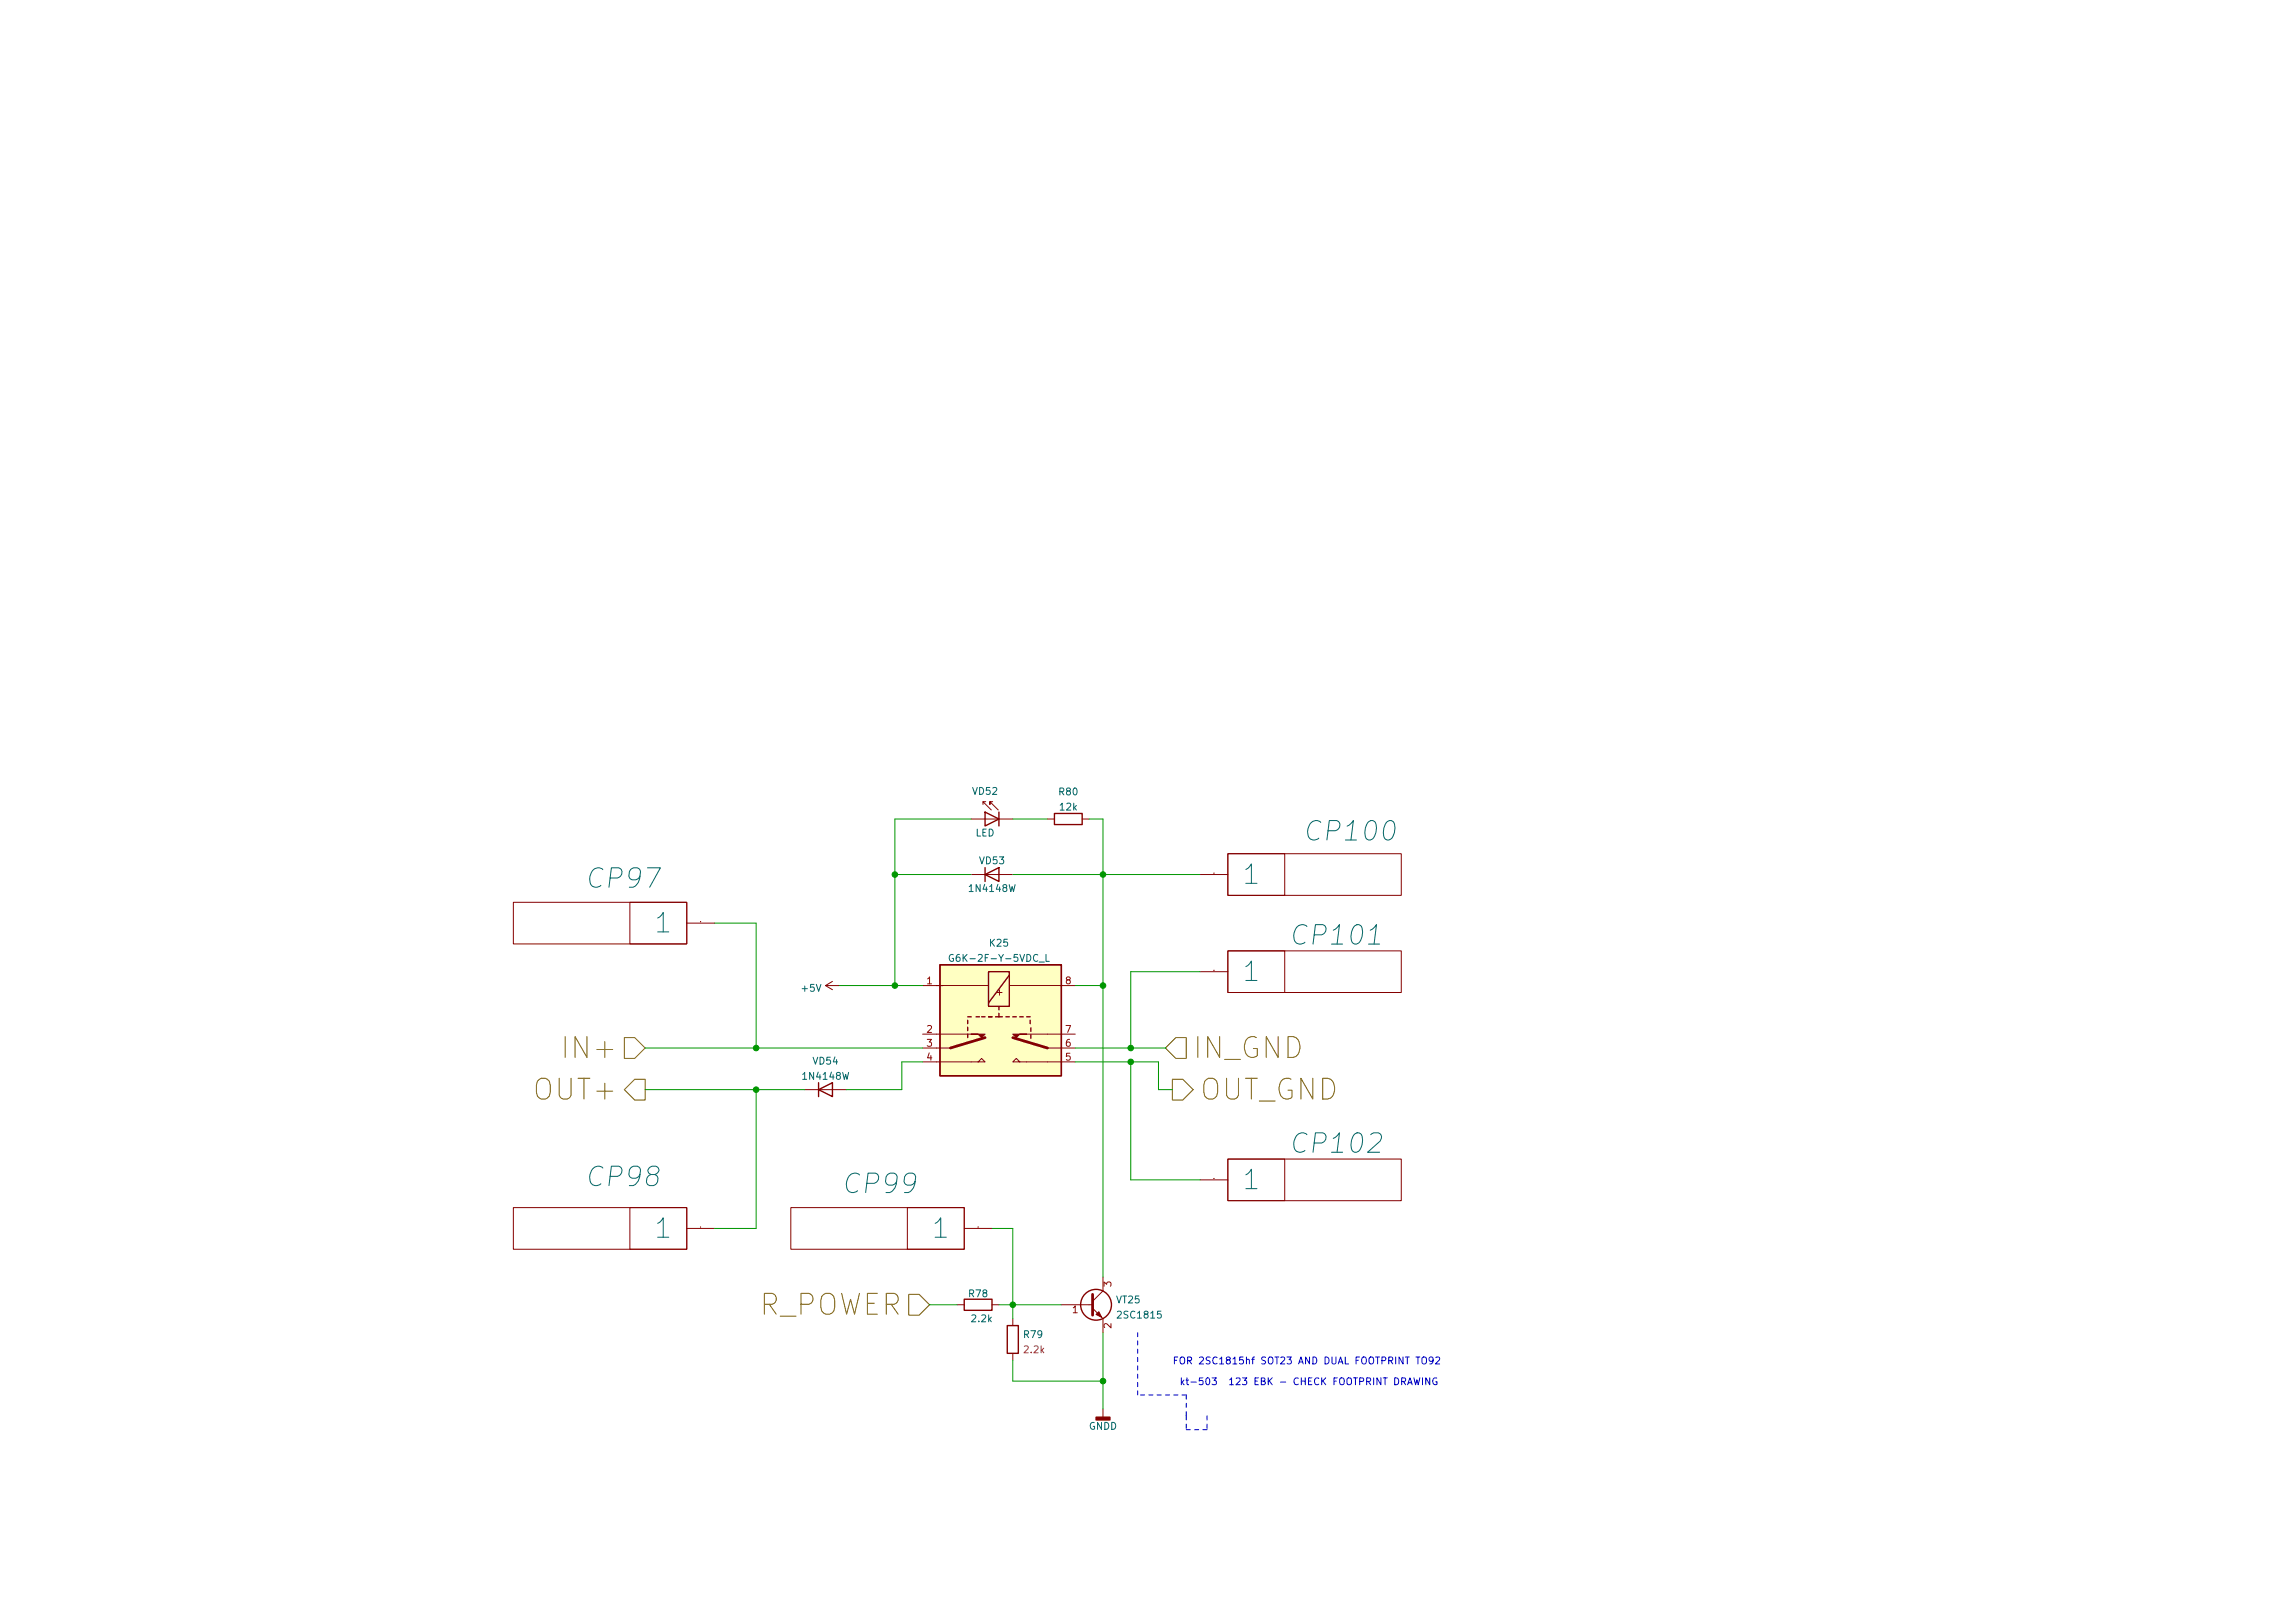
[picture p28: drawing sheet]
<svg xmlns="http://www.w3.org/2000/svg" width="420mm" height="297mm" viewBox="0 0 420 297" stroke-linecap="round" stroke-linejoin="round" font-family="sans-serif">
<defs><g id="words">
<g font-size="5.3" fill="#725600">
<text x="104.8" y="193.7">IN+</text>
<text x="218.3" y="193.7">IN_GND</text>
<text x="98.9" y="201.3">OUT+</text>
<text x="219.6" y="201.3">OUT_GND</text>
<text x="138.4" y="240.7">R_POWER</text>
</g>
<g font-size="5" fill="#006464">
<text x="239.9" y="153.9">CP100</text>
<text x="227.3" y="161.8">1</text>
<text x="108.2" y="162.6">CP97</text>
<text x="120.4" y="170.7">1</text>
<text x="237.4" y="173">CP101</text>
<text x="227.3" y="179.6">1</text>
<text x="237.4" y="211.1">CP102</text>
<text x="108.2" y="217.2">CP98</text>
<text x="155.2" y="218.4">CP99</text>
<text x="227.3" y="217.7">1</text>
<text x="120.4" y="226.6">1</text>
<text x="171.2" y="226.6">1</text>
</g>
<g font-size="1.8" fill="#006464">
<text x="178.1" y="145.5">VD52</text>
<text x="194" y="145.5">R80</text>
<text x="194.1" y="148.3">12k</text>
<text x="178.6" y="153.1">LED</text>
<text x="179.4" y="158.2">VD53</text>
<text x="177.7" y="163.2">1N4148W</text>
<text x="181.3" y="173.2">K25</text>
<text x="175.2" y="176">G6K-2F-Y-5VDC_L</text>
<text x="146.9" y="181.5">+5V</text>
<text x="147.2" y="197.6">1N4148W</text>
<text x="148.9" y="194.8">VD54</text>
<text x="177.4" y="237.4">R78</text>
<text x="204.4" y="238.5">VT25</text>
<text x="178" y="242">2.2k</text>
<text x="187.5" y="244.9">R79</text>
<text x="204.9" y="241.3">2SC1815</text>
<text x="199.3" y="261.7">GNDD</text>
</g>
<g font-size="1.8" fill="#a90000">
<text x="169.7" y="180.1">1</text>
<text x="195.1" y="180.1">8</text>
<text x="169.7" y="189">2</text>
<text x="169.7" y="191.6">3</text>
<text x="195.1" y="191.6">6</text>
<text x="195.1" y="189">7</text>
<text x="169.7" y="194.1">4</text>
<text x="195.1" y="194.1">5</text>
<text x="203.5" y="235.5" transform="rotate(-90 203.5 235.5)">3</text>
<text x="196.4" y="240.3">1</text>
<text x="203.5" y="243.1" transform="rotate(-90 203.5 243.1)">2</text>
</g>
<text font-size="1.8" fill="#840000" x="183.5" y="182.2" transform="rotate(-90 183.5 182.2)">+</text>
<text font-size="1.8" fill="#840084" x="187.6" y="247.6">2.2k</text>
<g font-size="1.8" fill="#0000c2">
<text x="214.6" y="249.7">FOR 2SC1815hf SOT23 AND DUAL FOOTPRINT TO92</text>
<text x="215.9" y="253.5">kt-503 123 EBK - CHECK FOOTPRINT DRAWING</text>
</g>
</g></defs>
<g fill="none" stroke="#840000" stroke-width=".25">
<path d="M180.3 148.6l2.6 1.3-2.6 1.3zM180.3 158.8v2.5M182.9 148.6v2.6M193 148.9h5.1v2h-5.1zM172.1 176.6h22.2v20.3h-22.2zM180.3 160.1l2.6-1.3v2.5zM181 177.8h3.8v6.4h-3.8zM184.8 178.5l-3.8 5.1M149.9 199.4l2.5-1.2v2.5zM149.9 198.2v2.5M177.2 186.7v.7M177.2 188v.6"/>
<path d="M177.2 189.3v.6M177.2 186.1h.6M178.7 186.1h.6M179.7 186.1h.6M181 186.1h.6M182.2 186.1h1.3M182.9 184.2v.6M182.9 185.5v.6M184.1 186.1h.7M185.4 186.1h.7M186.7 186.1h.6M188 186.1h.6"/>
<path d="M188.6 186.7v.7M188.7 188.1v.7M188.7 189.4v.6M176.5 237.8h5.1v2h-5.1zM184.4 242.6h2v5.1h-2z"/>
<circle cx="200.7" cy="238.8" r="2.82"/>
</g>
<g fill="none" stroke="#840000" stroke-width=".18">
<path d="M177.8 149.9h7.6M180 147.2v-.5l1.5 1.5M180 146.7h.5M181.7 146.7h-.5v.5v-.5l1.6 1.5M191.8 149.9h1.2M198.1 149.9h1.3M224.8 156.2h31.7v7.7h-31.7zM224.8 156.2h10.4v7.7h-10.4zM258.3 153.7h.1M92.2 162.6h.1M94 165.1h31.7v7.7h-31.7zM115.3 165.1h10.4v7.7h-10.4z"/>
<path d="M125.7 168.9h5.1M152.4 179.6l-1.3 .8M177.8 160.1h7.6M219.7 160.1h5.1M219.7 177.8h5.1M224.8 174h31.7v7.6h-31.7zM224.8 174h10.4v7.6h-10.4zM258.3 171.5h.1M147.3 199.4h7.6M151.1 180.4h2.6M151.1 180.4l1.3 .7M168.9 194.3h11.4l-.6-.6-.6 .6"/>
<path d="M168.9 191.8h5.1M168.9 189.3h8.9M168.9 180.4h2.5M172.7 180.4h-1.3h9.6M184.8 180.4h12M186.7 194.3l-.6-.6-.7 .6h11.4M188 189.3h8.8M191.8 191.8h5M92.2 218.5h.1M143 218.5h.1M219.7 215.9h5.1M224.8 212.1h31.7v7.6h-31.7z"/>
<path d="M224.8 212.1h10.4v7.6h-10.4zM258.3 209.6h.1M94 221h31.7v7.6h-31.7zM115.3 221h10.4v7.6h-10.4zM125.7 224.8h5.1M144.8 221h31.7v7.6h-31.7zM166.1 221h10.4v7.6h-10.4zM175.3 238.8h1.2M176.5 224.8h5.1M181.6 238.8h1.3M194.3 238.8h5.6M200 239.4l1.9 1.9v2.6"/>
<path d="M201.9 233.7v2.6l-1.9 1.9M185.4 241.3v1.3M185.4 247.7v1.3M201.9 257.8v1.6"/>
</g>
<path d="M200.7 259.4h2.5v.5h-2.5z" fill="#840000" stroke="#840000" stroke-width=".25"/>
<path d="M180.3 189.9l-6.3 1.9M185.4 189.9l6.4 1.9M200 236.9v3.8" fill="none" stroke="#840000" stroke-width=".51"/>
<g fill="#840000" stroke="#840000" stroke-width=".18">
<path d="M200.7 240.6l.5-.5 .5 1z"/>
<path d="M177.8 189.3h2.5l-.6 .6-.6-.6z"/>
<path d="M185.4 189.3h2.6h-1.3l-.6 .6z"/>
</g>
<path d="M222.2 159.8h.1M128.3 168.7h.1M222.2 177.6h.1M222.2 215.7h.1M128.3 224.6h.1M179.1 224.6h.1" fill="none" stroke="#a90000" stroke-width=".18"/>
<path d="M172.1 176.6h22.2v20.3h-22.2z" fill="#ffffc2" stroke="#ffffc2" stroke-width=".18"/>
<path d="M174.5 174.7a.59 .59 0 0 0-.7 .6 .59 .59 0 0 0 .7 .6l.1-.5h-.3M190.2 176.1h1M191.5 174.7v1.2h.6" fill="none" stroke="#006464" stroke-width=".18"/>
<path d="M114.3 189.9h1.9l1.9 1.9-1.9 1.9h-1.9zM116.2 197.5h1.9v3.8h-1.9l-1.9-1.9zM214.6 197.5h1.9l1.9 1.9-1.9 1.9h-1.9zM215.3 189.9h1.9v3.8h-1.9l-1.9-1.9zM166.4 236.9h1.9l1.9 1.9-1.9 1.9h-1.9z" fill="none" stroke="#725600" stroke-width=".18"/>
<g fill="none" stroke="#0000c2" stroke-width=".18">
<path d="M256.6 252.8h.6l.1-.2v-.3l-.7-.1v1.2M256.9 252.8l.4 .6M257.7 253.4l.4-1.2 .5 1.2M257.8 253.1h.6M258.9 252.2l.3 1.2 .2-.9 .2 .9 .3-1.2M259.2 248.4h.7M259.6 248.4v1.2M260.4 248.5l.2-.1a.43 .43 0 0 1 .6 .4v.4a.42 .42 0 0 1-.5 .4 .42 .42 0 0 1-.4-.4zM260.4 252.2v1.2M261.8 252.2v1.2l-.8-1.2v1.2M262.4 248.9l-.3 .2h-.2l-.3-.2v-.3l.3-.2h.2l.3 .2a.85 .85 0 0 1-.4 1h-.2M262.8 248.5l.5-.1 .3 .3-.8 .9h.8"/>
<path d="M263 252.2a.59 .59 0 0 0-.7 .6 .59 .59 0 0 0 .7 .6l.1-.5h-.3"/>
</g>
<path d="M208.3 243.9v11.4M217.2 255.3v3.8M217.2 259.1v2.6M217.2 255.3h-8.9M221 259.1v2.6M217.2 261.7h3.8" fill="none" stroke="#0000c2" stroke-width=".18" stroke-dasharray=".8 .8"/>
<g fill="none" stroke="#009600" stroke-width=".18">
<path d="M177.8 149.9h-14v30.5M185.4 149.9h6.4M199.4 149.9h2.5v83.8M130.8 168.9h7.6v22.9M163.8 160.1h14M185.4 160.1h34.3M219.7 177.8h-12.7v14M118.1 191.8h50.8M118.1 199.4h29.2M138.4 199.4v25.4h-7.6M153.7 180.4h15.2M168.9 194.3h-3.8v5.1h-10.2"/>
<path d="M196.8 180.4h5.1M196.8 191.8h16.6M196.8 194.3h15.3v5.1h2.5M207 194.3v21.6h12.7M170.2 238.8h5.1M181.6 224.8h3.8v16.5M182.9 238.8h11.4M185.4 249v3.8h16.5M201.9 243.9v13.9"/>
</g>
<g fill="#009600" stroke="#009600" stroke-width=".18">
<circle cx="201.9" cy="252.8" r=".51"/>
<circle cx="185.4" cy="238.8" r=".51"/>
<circle cx="201.9" cy="180.4" r=".51"/>
<circle cx="138.4" cy="191.8" r=".51"/>
<circle cx="138.4" cy="199.4" r=".51"/>
<circle cx="163.8" cy="160.1" r=".51"/>
<circle cx="163.8" cy="180.4" r=".51"/>
<circle cx="201.9" cy="160.1" r=".51"/>
<circle cx="207" cy="194.3" r=".51"/>
<circle cx="207" cy="191.8" r=".51"/>
</g>
<use href="#words"/>
</svg>
